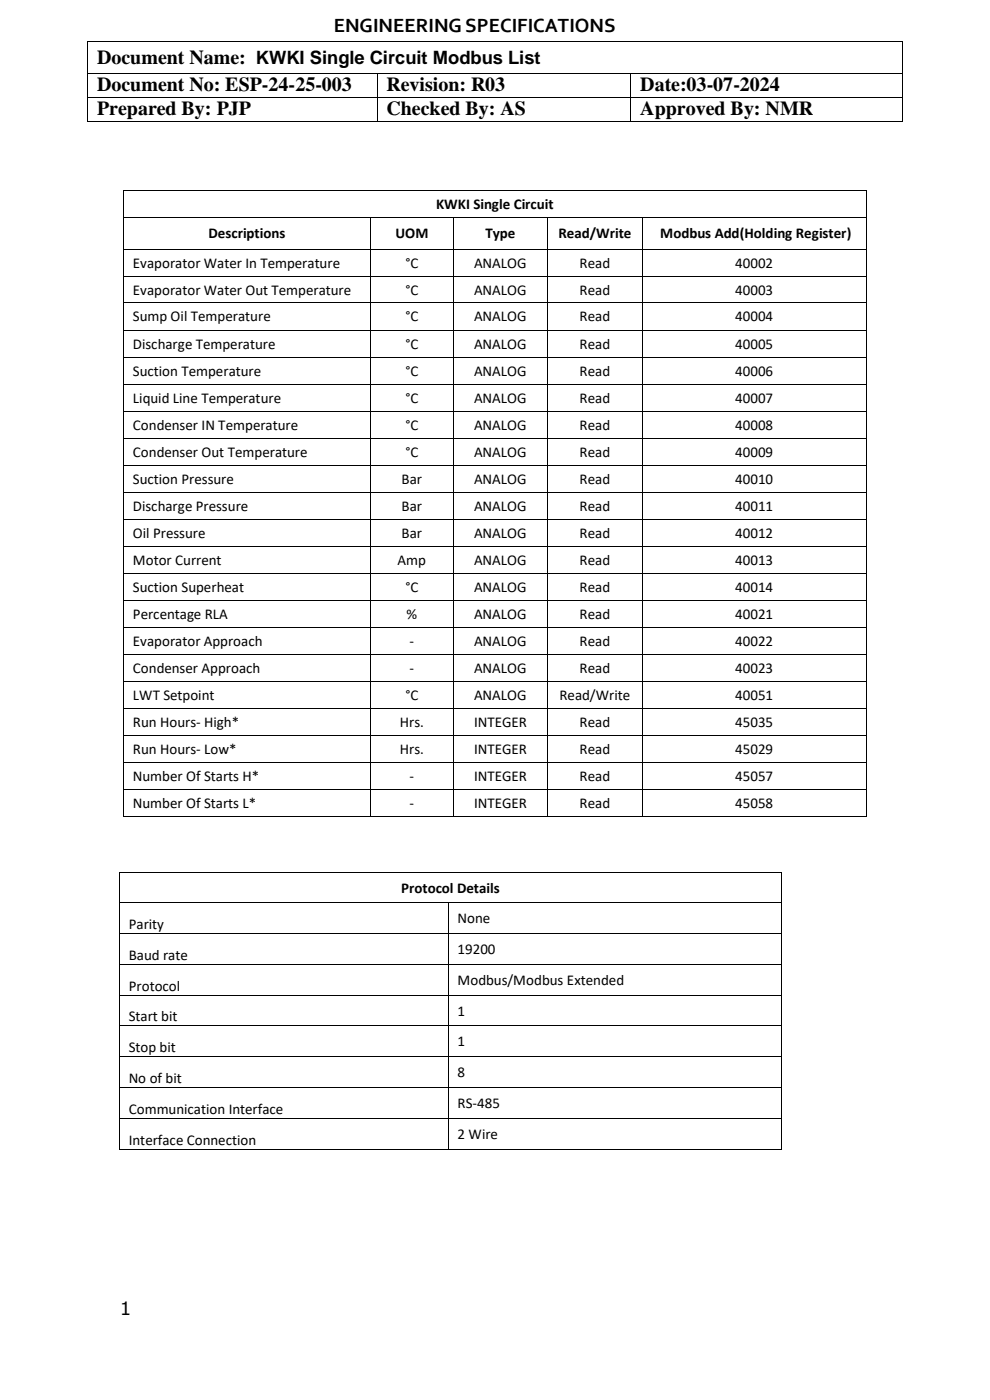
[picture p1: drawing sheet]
<svg xmlns="http://www.w3.org/2000/svg" width="210mm" height="297mm" viewBox="0 0 210 297" stroke-linecap="round" stroke-linejoin="round" font-family="sans-serif">
<defs><g id="words">
<g font-size="4.2">
<text x="70.8" y="6.8">ENGINEERINGSPECIFICATIONS</text>
<text x="20.6" y="13.6">Document Name: KWKI Single Circuit Modbus List</text>
<text x="20.6" y="19.3">Document No: ESP-24-25-003</text>
<text x="82" y="19.3">Revision: R03</text>
<text x="135.8" y="19.3">Date:03-07-2024</text>
<text x="20.6" y="24.4">Prepared By: PJP</text>
<text x="82" y="24.4">Checked By: AS</text>
<text x="135.8" y="24.4">Approved By: NMR</text>
</g>
<text font-size="3.9" x="25.4" y="279">1</text>
<g font-size="3.2">
<text x="92.5" y="44.3">KWKI Single Circuit</text>
<text x="44.2" y="50.5">Descriptions</text>
<text x="83.9" y="50.5">UOM</text>
<text x="103" y="50.5">Type</text>
<text x="118.5" y="50.5">Read/Write</text>
<text x="140.1" y="50.5">Modbus Add(Holding Register)</text>
<text x="28.2" y="56.8">Evaporator Water In Temperature</text>
<text x="86" y="56.8">°C</text>
<text x="100.6" y="56.8">ANALOG</text>
<text x="123" y="56.8">Read</text>
<text x="156" y="56.8">40002</text>
<text x="28.2" y="62.5">Evaporator Water Out Temperature</text>
<text x="86" y="62.5">°C</text>
<text x="100.6" y="62.5">ANALOG</text>
<text x="123" y="62.5">Read</text>
<text x="156" y="62.5">40003</text>
<text x="28.2" y="68.2">Sump Oil Temperature</text>
<text x="86" y="68.2">°C</text>
<text x="100.6" y="68.2">ANALOG</text>
<text x="123" y="68.2">Read</text>
<text x="156" y="68.2">40004</text>
<text x="28.2" y="74">Discharge Temperature</text>
<text x="86" y="74">°C</text>
<text x="100.6" y="74">ANALOG</text>
<text x="123" y="74">Read</text>
<text x="156" y="74">40005</text>
<text x="28.2" y="79.7">Suction Temperature</text>
<text x="86" y="79.7">°C</text>
<text x="100.6" y="79.7">ANALOG</text>
<text x="123" y="79.7">Read</text>
<text x="156" y="79.7">40006</text>
<text x="28.2" y="85.4">Liquid Line Temperature</text>
<text x="86" y="85.4">°C</text>
<text x="100.6" y="85.4">ANALOG</text>
<text x="123" y="85.4">Read</text>
<text x="156" y="85.4">40007</text>
<text x="28.2" y="91.2">Condenser IN Temperature</text>
<text x="86" y="91.2">°C</text>
<text x="100.6" y="91.2">ANALOG</text>
<text x="123" y="91.2">Read</text>
<text x="156" y="91.2">40008</text>
<text x="28.2" y="96.9">Condenser Out Temperature</text>
<text x="86" y="96.9">°C</text>
<text x="100.6" y="96.9">ANALOG</text>
<text x="123" y="96.9">Read</text>
<text x="156" y="96.9">40009</text>
<text x="28.2" y="102.6">Suction Pressure</text>
<text x="85.2" y="102.6">Bar</text>
<text x="100.6" y="102.6">ANALOG</text>
<text x="123" y="102.6">Read</text>
<text x="156" y="102.6">40010</text>
<text x="28.2" y="108.3">Discharge Pressure</text>
<text x="85.2" y="108.3">Bar</text>
<text x="100.6" y="108.3">ANALOG</text>
<text x="123" y="108.3">Read</text>
<text x="156" y="108.3">40011</text>
<text x="28.2" y="114.1">Oil Pressure</text>
<text x="28.2" y="119.8">Motor Current</text>
<text x="84.3" y="119.8">Amp</text>
<text x="85.2" y="114.1">Bar</text>
<text x="100.6" y="114.1">ANALOG</text>
<text x="100.6" y="119.8">ANALOG</text>
<text x="123" y="114.1">Read</text>
<text x="123" y="119.8">Read</text>
<text x="156" y="114.1">40012</text>
<text x="156" y="119.8">40013</text>
<text x="28.2" y="125.6">Suction Superheat</text>
<text x="86" y="125.6">°C</text>
<text x="100.6" y="125.6">ANALOG</text>
<text x="123" y="125.6">Read</text>
<text x="156" y="125.6">40014</text>
<text x="28.2" y="131.3">Percentage RLA</text>
<text x="86.2" y="131.3">%</text>
<text x="100.6" y="131.3">ANALOG</text>
<text x="123" y="131.3">Read</text>
<text x="156" y="131.3">40021</text>
<text x="28.2" y="137">Evaporator Approach</text>
<text x="86.9" y="137">-</text>
<text x="100.6" y="137">ANALOG</text>
<text x="123" y="137">Read</text>
<text x="156" y="137">40022</text>
<text x="28.2" y="142.8">Condenser Approach</text>
<text x="86.9" y="142.8">-</text>
<text x="100.6" y="142.8">ANALOG</text>
<text x="123" y="142.8">Read</text>
<text x="156" y="142.8">40023</text>
<text x="28.2" y="148.5">LWT Setpoint</text>
<text x="86" y="148.5">°C</text>
<text x="100.6" y="148.5">ANALOG</text>
<text x="118.7" y="148.5">Read/Write</text>
<text x="156" y="148.5">40051</text>
<text x="28.2" y="154.2">Run Hours- High*</text>
<text x="84.8" y="154.2">Hrs.</text>
<text x="100.6" y="154.2">INTEGER</text>
<text x="123" y="154.2">Read</text>
<text x="156" y="154.2">45035</text>
<text x="28.2" y="160">Run Hours- Low*</text>
<text x="84.8" y="160">Hrs.</text>
<text x="100.6" y="160">INTEGER</text>
<text x="123" y="160">Read</text>
<text x="156" y="160">45029</text>
<text x="28.2" y="165.7">Number Of Starts H*</text>
<text x="86.9" y="165.7">-</text>
<text x="100.6" y="165.7">INTEGER</text>
<text x="123" y="165.7">Read</text>
<text x="156" y="165.7">45057</text>
<text x="28.2" y="171.4">Number Of Starts L*</text>
<text x="86.9" y="171.4">-</text>
<text x="100.6" y="171.4">INTEGER</text>
<text x="123" y="171.4">Read</text>
<text x="156" y="171.4">45058</text>
<text x="85.1" y="189.4">Protocol Details</text>
<text x="27.3" y="197.1">Parity</text>
<text x="97.1" y="195.9">None</text>
<text x="27.3" y="203.6">Baud rate</text>
<text x="97.1" y="202.4">19200</text>
<text x="97.1" y="208.9">Modbus/Modbus Extended</text>
<text x="27.3" y="210.2">Protocol</text>
<text x="97.1" y="215.5">1</text>
<text x="27.3" y="216.7">Start bit</text>
<text x="97.1" y="222">1</text>
<text x="27.3" y="223.2">Stop bit</text>
<text x="27.3" y="229.8">No of bit</text>
<text x="97.1" y="228.5">8</text>
<text x="27.3" y="236.3">Communication Interface</text>
<text x="97.1" y="235.1">RS-485</text>
<text x="27.3" y="242.8">Interface Connection</text>
<text x="97.1" y="241.6">2 Wire</text>
</g>
</g></defs>
<g fill="#000">
<path d="M18.5 8.7h.2v.1h-.2z" fill-rule="evenodd"/>
<path d="M18.5 8.7h.2v.1h-.2z" fill-rule="evenodd"/>
<path d="M18.5 15.6h.2v.1h-.2z" fill-rule="evenodd"/>
<path d="M79.9 15.6h.2v.1h-.2z" fill-rule="evenodd"/>
<path d="M133.8 15.6h.1v.1h-.1z" fill-rule="evenodd"/>
<path d="M191.3 8.7h.2v.1h-.2z" fill-rule="evenodd"/>
<path d="M191.3 8.7h.2v.1h-.2z" fill-rule="evenodd"/>
<path d="M191.3 15.6h.2v.1h-.2z" fill-rule="evenodd"/>
<path d="M18.5 20.6h.2v.2h-.2z" fill-rule="evenodd"/>
<path d="M18.5 25.7h.2v.1h-.2z" fill-rule="evenodd"/>
<path d="M18.5 25.7h.2v.1h-.2z" fill-rule="evenodd"/>
<path d="M79.9 20.6h.2v.2h-.2z" fill-rule="evenodd"/>
<path d="M79.9 25.7h.2v.1h-.2z" fill-rule="evenodd"/>
<path d="M133.8 20.6h.1v.2h-.1z" fill-rule="evenodd"/>
<path d="M133.8 25.7h.1v.1h-.1z" fill-rule="evenodd"/>
<path d="M191.3 20.6h.2v.2h-.2z" fill-rule="evenodd"/>
<path d="M191.3 25.7h.2v.1h-.2z" fill-rule="evenodd"/>
<path d="M191.3 25.7h.2v.1h-.2z" fill-rule="evenodd"/>
<path d="M26.2 40.3h.2v.1h-.2z" fill-rule="evenodd"/>
<path d="M26.2 40.3h.2v.1h-.2z" fill-rule="evenodd"/>
<path d="M26.2 46h.2v.2h-.2z" fill-rule="evenodd"/>
<path d="M26.2 52.8h.2v.1h-.2z" fill-rule="evenodd"/>
<path d="M26.2 58.5h.2v.1h-.2z" fill-rule="evenodd"/>
<path d="M78.5 46h.2v.2h-.2z" fill-rule="evenodd"/>
<path d="M78.5 52.8h.2v.1h-.2z" fill-rule="evenodd"/>
<path d="M78.5 58.5h.2v.1h-.2z" fill-rule="evenodd"/>
<path d="M96.1 46h.1v.2h-.1z" fill-rule="evenodd"/>
<path d="M96.1 52.8h.1v.1h-.1z" fill-rule="evenodd"/>
<path d="M96.1 58.5h.1v.1h-.1z" fill-rule="evenodd"/>
<path d="M116.1 46h.2v.2h-.2z" fill-rule="evenodd"/>
<path d="M116.1 52.8h.2v.1h-.2z" fill-rule="evenodd"/>
<path d="M116.1 58.5h.2v.1h-.2z" fill-rule="evenodd"/>
<path d="M136.2 46h.1v.2h-.1z" fill-rule="evenodd"/>
<path d="M136.2 52.8h.1v.1h-.1z" fill-rule="evenodd"/>
<path d="M136.2 58.5h.1v.1h-.1z" fill-rule="evenodd"/>
<path d="M183.7 40.3h.1v.1h-.1z" fill-rule="evenodd"/>
<path d="M183.7 40.3h.1v.1h-.1z" fill-rule="evenodd"/>
<path d="M183.7 46h.1v.2h-.1z" fill-rule="evenodd"/>
<path d="M183.7 52.8h.1v.1h-.1z" fill-rule="evenodd"/>
<path d="M183.7 58.5h.1v.1h-.1z" fill-rule="evenodd"/>
<path d="M26.2 64.2h.2v.2h-.2z" fill-rule="evenodd"/>
<path d="M26.2 69.9h.2v.2h-.2z" fill-rule="evenodd"/>
<path d="M26.2 75.7h.2v.1h-.2z" fill-rule="evenodd"/>
<path d="M78.5 64.2h.2v.2h-.2z" fill-rule="evenodd"/>
<path d="M78.5 69.9h.2v.2h-.2z" fill-rule="evenodd"/>
<path d="M78.5 75.7h.2v.1h-.2z" fill-rule="evenodd"/>
<path d="M96.1 64.2h.1v.2h-.1z" fill-rule="evenodd"/>
<path d="M96.1 69.9h.1v.2h-.1z" fill-rule="evenodd"/>
<path d="M96.1 75.7h.1v.1h-.1z" fill-rule="evenodd"/>
<path d="M116.1 64.2h.2v.2h-.2z" fill-rule="evenodd"/>
<path d="M116.1 69.9h.2v.2h-.2z" fill-rule="evenodd"/>
<path d="M116.1 75.7h.2v.1h-.2z" fill-rule="evenodd"/>
<path d="M136.2 64.2h.1v.2h-.1z" fill-rule="evenodd"/>
<path d="M136.2 69.9h.1v.2h-.1z" fill-rule="evenodd"/>
<path d="M136.2 75.7h.1v.1h-.1z" fill-rule="evenodd"/>
<path d="M183.7 64.2h.1v.2h-.1z" fill-rule="evenodd"/>
<path d="M183.7 69.9h.1v.2h-.1z" fill-rule="evenodd"/>
<path d="M183.7 75.7h.1v.1h-.1z" fill-rule="evenodd"/>
<path d="M26.2 81.4h.2v.2h-.2z" fill-rule="evenodd"/>
<path d="M26.2 87.1h.2v.2h-.2z" fill-rule="evenodd"/>
<path d="M26.2 92.9h.2v.2h-.2z" fill-rule="evenodd"/>
<path d="M26.2 98.6h.2v.2h-.2z" fill-rule="evenodd"/>
<path d="M78.5 81.4h.2v.2h-.2z" fill-rule="evenodd"/>
<path d="M78.5 87.1h.2v.2h-.2z" fill-rule="evenodd"/>
<path d="M78.5 92.9h.2v.2h-.2z" fill-rule="evenodd"/>
<path d="M78.5 98.6h.2v.2h-.2z" fill-rule="evenodd"/>
<path d="M96.1 81.4h.1v.2h-.1z" fill-rule="evenodd"/>
<path d="M96.1 87.1h.1v.2h-.1z" fill-rule="evenodd"/>
<path d="M96.1 92.9h.1v.2h-.1z" fill-rule="evenodd"/>
<path d="M96.1 98.6h.1v.2h-.1z" fill-rule="evenodd"/>
<path d="M116.1 81.4h.2v.2h-.2z" fill-rule="evenodd"/>
<path d="M116.1 87.1h.2v.2h-.2z" fill-rule="evenodd"/>
<path d="M116.1 92.9h.2v.2h-.2z" fill-rule="evenodd"/>
<path d="M116.1 98.6h.2v.2h-.2z" fill-rule="evenodd"/>
<path d="M136.2 81.4h.1v.2h-.1z" fill-rule="evenodd"/>
<path d="M136.2 87.1h.1v.2h-.1z" fill-rule="evenodd"/>
<path d="M136.2 92.9h.1v.2h-.1z" fill-rule="evenodd"/>
<path d="M136.2 98.6h.1v.2h-.1z" fill-rule="evenodd"/>
<path d="M183.7 81.4h.1v.2h-.1z" fill-rule="evenodd"/>
<path d="M183.7 87.1h.1v.2h-.1z" fill-rule="evenodd"/>
<path d="M183.7 92.9h.1v.2h-.1z" fill-rule="evenodd"/>
<path d="M183.7 98.6h.1v.2h-.1z" fill-rule="evenodd"/>
<path d="M26.2 104.3h.2v.2h-.2z" fill-rule="evenodd"/>
<path d="M26.2 110.1h.2v.2h-.2z" fill-rule="evenodd"/>
<path d="M26.2 115.8h.2v.2h-.2z" fill-rule="evenodd"/>
<path d="M78.5 104.3h.2v.2h-.2z" fill-rule="evenodd"/>
<path d="M78.5 110.1h.2v.2h-.2z" fill-rule="evenodd"/>
<path d="M78.5 115.8h.2v.2h-.2z" fill-rule="evenodd"/>
<path d="M96.1 104.3h.1v.2h-.1z" fill-rule="evenodd"/>
<path d="M96.1 110.1h.1v.2h-.1z" fill-rule="evenodd"/>
<path d="M96.1 115.8h.1v.2h-.1z" fill-rule="evenodd"/>
<path d="M116.1 104.3h.2v.2h-.2z" fill-rule="evenodd"/>
<path d="M116.1 110.1h.2v.2h-.2z" fill-rule="evenodd"/>
<path d="M116.1 115.8h.2v.2h-.2z" fill-rule="evenodd"/>
<path d="M136.2 104.3h.1v.2h-.1z" fill-rule="evenodd"/>
<path d="M136.2 110.1h.1v.2h-.1z" fill-rule="evenodd"/>
<path d="M136.2 115.8h.1v.2h-.1z" fill-rule="evenodd"/>
<path d="M183.7 104.3h.1v.2h-.1z" fill-rule="evenodd"/>
<path d="M183.7 110.1h.1v.2h-.1z" fill-rule="evenodd"/>
<path d="M183.7 115.8h.1v.2h-.1z" fill-rule="evenodd"/>
<path d="M26.2 121.6h.2v.1h-.2z" fill-rule="evenodd"/>
<path d="M26.2 127.3h.2v.1h-.2z" fill-rule="evenodd"/>
<path d="M26.2 133h.2v.2h-.2z" fill-rule="evenodd"/>
<path d="M26.2 138.7h.2v.2h-.2z" fill-rule="evenodd"/>
<path d="M78.5 121.6h.2v.1h-.2z" fill-rule="evenodd"/>
<path d="M78.5 127.3h.2v.1h-.2z" fill-rule="evenodd"/>
<path d="M78.5 133h.2v.2h-.2z" fill-rule="evenodd"/>
<path d="M78.5 138.7h.2v.2h-.2z" fill-rule="evenodd"/>
<path d="M96.1 121.6h.1v.1h-.1z" fill-rule="evenodd"/>
<path d="M96.1 127.3h.1v.1h-.1z" fill-rule="evenodd"/>
<path d="M96.1 133h.1v.2h-.1z" fill-rule="evenodd"/>
<path d="M96.1 138.7h.1v.2h-.1z" fill-rule="evenodd"/>
<path d="M116.1 121.6h.2v.1h-.2z" fill-rule="evenodd"/>
<path d="M116.1 127.3h.2v.1h-.2z" fill-rule="evenodd"/>
<path d="M116.1 133h.2v.2h-.2z" fill-rule="evenodd"/>
<path d="M116.1 138.7h.2v.2h-.2z" fill-rule="evenodd"/>
<path d="M136.2 121.6h.1v.1h-.1z" fill-rule="evenodd"/>
<path d="M136.2 127.3h.1v.1h-.1z" fill-rule="evenodd"/>
<path d="M136.2 133h.1v.2h-.1z" fill-rule="evenodd"/>
<path d="M136.2 138.7h.1v.2h-.1z" fill-rule="evenodd"/>
<path d="M183.7 121.6h.1v.1h-.1z" fill-rule="evenodd"/>
<path d="M183.7 127.3h.1v.1h-.1z" fill-rule="evenodd"/>
<path d="M183.7 133h.1v.2h-.1z" fill-rule="evenodd"/>
<path d="M183.7 138.7h.1v.2h-.1z" fill-rule="evenodd"/>
<path d="M26.2 144.5h.2v.1h-.2z" fill-rule="evenodd"/>
<path d="M26.2 150.2h.2v.2h-.2z" fill-rule="evenodd"/>
<path d="M26.2 155.9h.2v.2h-.2z" fill-rule="evenodd"/>
<path d="M78.5 144.5h.2v.1h-.2z" fill-rule="evenodd"/>
<path d="M78.5 150.2h.2v.2h-.2z" fill-rule="evenodd"/>
<path d="M78.5 155.9h.2v.2h-.2z" fill-rule="evenodd"/>
<path d="M96.1 144.5h.1v.1h-.1z" fill-rule="evenodd"/>
<path d="M96.1 150.2h.1v.2h-.1z" fill-rule="evenodd"/>
<path d="M96.1 155.9h.1v.2h-.1z" fill-rule="evenodd"/>
<path d="M116.1 144.5h.2v.1h-.2z" fill-rule="evenodd"/>
<path d="M116.1 150.2h.2v.2h-.2z" fill-rule="evenodd"/>
<path d="M116.1 155.9h.2v.2h-.2z" fill-rule="evenodd"/>
<path d="M136.2 144.5h.1v.1h-.1z" fill-rule="evenodd"/>
<path d="M136.2 150.2h.1v.2h-.1z" fill-rule="evenodd"/>
<path d="M136.2 155.9h.1v.2h-.1z" fill-rule="evenodd"/>
<path d="M183.7 144.5h.1v.1h-.1z" fill-rule="evenodd"/>
<path d="M183.7 150.2h.1v.2h-.1z" fill-rule="evenodd"/>
<path d="M183.7 155.9h.1v.2h-.1z" fill-rule="evenodd"/>
<path d="M26.2 161.7h.2v.2h-.2z" fill-rule="evenodd"/>
<path d="M26.2 167.4h.2v.2h-.2z" fill-rule="evenodd"/>
<path d="M26.2 173.2h.2v.1h-.2z" fill-rule="evenodd"/>
<path d="M26.2 173.2h.2v.1h-.2z" fill-rule="evenodd"/>
<path d="M78.5 161.7h.2v.2h-.2z" fill-rule="evenodd"/>
<path d="M78.5 167.4h.2v.2h-.2z" fill-rule="evenodd"/>
<path d="M78.5 173.2h.2v.1h-.2z" fill-rule="evenodd"/>
<path d="M96.1 161.7h.1v.2h-.1z" fill-rule="evenodd"/>
<path d="M96.1 167.4h.1v.2h-.1z" fill-rule="evenodd"/>
<path d="M96.1 173.2h.1v.1h-.1z" fill-rule="evenodd"/>
<path d="M116.1 161.7h.2v.2h-.2z" fill-rule="evenodd"/>
<path d="M116.1 167.4h.2v.2h-.2z" fill-rule="evenodd"/>
<path d="M116.1 173.2h.2v.1h-.2z" fill-rule="evenodd"/>
<path d="M136.2 161.7h.1v.2h-.1z" fill-rule="evenodd"/>
<path d="M136.2 167.4h.1v.2h-.1z" fill-rule="evenodd"/>
<path d="M136.2 173.2h.1v.1h-.1z" fill-rule="evenodd"/>
<path d="M183.7 161.7h.1v.2h-.1z" fill-rule="evenodd"/>
<path d="M183.7 167.4h.1v.2h-.1z" fill-rule="evenodd"/>
<path d="M183.7 173.2h.1v.1h-.1z" fill-rule="evenodd"/>
<path d="M183.7 173.2h.1v.1h-.1z" fill-rule="evenodd"/>
<path d="M25.3 184.9h.2v.2h-.2z" fill-rule="evenodd"/>
<path d="M25.3 184.9h.2v.2h-.2z" fill-rule="evenodd"/>
<path d="M25.3 191.5h.2v.1h-.2z" fill-rule="evenodd"/>
<path d="M25.3 198h.2v.2h-.2z" fill-rule="evenodd"/>
<path d="M95.1 191.5h.2v.1h-.2z" fill-rule="evenodd"/>
<path d="M95.1 198h.2v.2h-.2z" fill-rule="evenodd"/>
<path d="M165.7 184.9h.2v.2h-.2z" fill-rule="evenodd"/>
<path d="M165.7 184.9h.2v.2h-.2z" fill-rule="evenodd"/>
<path d="M165.7 191.5h.2v.1h-.2z" fill-rule="evenodd"/>
<path d="M165.7 198h.2v.2h-.2z" fill-rule="evenodd"/>
<path d="M25.3 204.5h.2v.2h-.2z" fill-rule="evenodd"/>
<path d="M25.3 211.1h.2v.1h-.2z" fill-rule="evenodd"/>
<path d="M25.3 217.6h.2v.1h-.2z" fill-rule="evenodd"/>
<path d="M95.1 204.5h.2v.2h-.2z" fill-rule="evenodd"/>
<path d="M95.1 211.1h.2v.1h-.2z" fill-rule="evenodd"/>
<path d="M95.1 217.6h.2v.1h-.2z" fill-rule="evenodd"/>
<path d="M165.7 204.5h.2v.2h-.2z" fill-rule="evenodd"/>
<path d="M165.7 211.1h.2v.1h-.2z" fill-rule="evenodd"/>
<path d="M165.7 217.6h.2v.1h-.2z" fill-rule="evenodd"/>
<path d="M25.3 224.1h.2v.2h-.2z" fill-rule="evenodd"/>
<path d="M25.3 230.6h.2v.2h-.2z" fill-rule="evenodd"/>
<path d="M25.3 237.2h.2v.2h-.2z" fill-rule="evenodd"/>
<path d="M95.1 224.1h.2v.2h-.2z" fill-rule="evenodd"/>
<path d="M95.1 230.6h.2v.2h-.2z" fill-rule="evenodd"/>
<path d="M95.1 237.2h.2v.2h-.2z" fill-rule="evenodd"/>
<path d="M165.7 224.1h.2v.2h-.2z" fill-rule="evenodd"/>
<path d="M165.7 230.6h.2v.2h-.2z" fill-rule="evenodd"/>
<path d="M165.7 237.2h.2v.2h-.2z" fill-rule="evenodd"/>
<path d="M25.3 243.7h.2v.2h-.2z" fill-rule="evenodd"/>
<path d="M25.3 243.7h.2v.2h-.2z" fill-rule="evenodd"/>
<path d="M95.1 243.7h.2v.2h-.2z" fill-rule="evenodd"/>
<path d="M165.7 243.7h.2v.2h-.2z" fill-rule="evenodd"/>
<path d="M165.7 243.7h.2v.2h-.2z" fill-rule="evenodd"/>
</g>
<g fill="none" stroke="#000" stroke-width=".21">
<path d="M18.6 8.8v6.8M18.6 15.7v4.9M18.7 8.8h172.6M18.7 15.7h61.2M80 15.7v4.9M80.1 15.7h53.7M133.8 15.7v4.9M133.9 15.7h57.4M191.4 8.8v6.8M191.4 15.7v4.9M18.6 20.8v4.9M18.7 20.7h61.2"/>
<path d="M18.7 25.7h61.2M80 20.8v4.9M80.1 20.7h53.7M80.1 25.7h53.7M133.8 20.8v4.9M133.9 20.7h57.4M133.9 25.7h57.4M191.4 20.8v4.9M26.3 40.4v5.6M26.3 46.2v6.6M26.3 52.9v5.6M26.3 58.6v5.6"/>
<path d="M26.4 40.4h157.3M26.4 46.1h52.1M26.4 52.8h52.1M26.4 58.6h52.1M78.6 46.2v6.6M78.6 52.9v5.6M78.6 58.6v5.6M78.7 46.1h17.4M78.7 52.8h17.4M78.7 58.6h17.4M96.2 46.2v6.6M96.2 52.9v5.6"/>
<path d="M96.2 58.6v5.6M96.2 46.1h19.9M96.2 52.8h19.9M96.2 58.6h19.9M116.2 46.2v6.6M116.2 52.9v5.6M116.2 58.6v5.6M116.3 46.1h19.9M116.3 52.8h19.9M116.3 58.6h19.9M136.3 46.2v6.6M136.3 52.9v5.6"/>
<path d="M136.3 58.6v5.6M136.3 46.1h47.4M136.3 52.8h47.4M136.3 58.6h47.4M183.8 40.4v5.6M183.8 46.2v6.6M183.8 52.9v5.6M183.8 58.6v5.6M26.3 64.4v5.5M26.3 70.1v5.6M26.3 75.8v5.6M26.4 64.3h52.1"/>
<path d="M26.4 70h52.1M26.4 75.7h52.1M78.6 64.4v5.5M78.6 70.1v5.6M78.6 75.8v5.6M78.7 64.3h17.4M78.7 70h17.4M78.7 75.7h17.4M96.2 64.4v5.5M96.2 70.1v5.6M96.2 75.8v5.6M96.2 64.3h19.9"/>
<path d="M96.2 70h19.9M96.2 75.7h19.9M116.2 64.4v5.5M116.2 70.1v5.6M116.2 75.8v5.6M116.3 64.3h19.9M116.3 70h19.9M116.3 75.7h19.9M136.3 64.4v5.5M136.3 70.1v5.6M136.3 75.8v5.6M136.3 64.3h47.4"/>
<path d="M136.3 70h47.4M136.3 75.7h47.4M183.8 64.4v5.5M183.8 70.1v5.6M183.8 75.8v5.6M26.3 81.6v5.5M26.3 87.3v5.6M26.3 93.1v5.5M26.3 98.8v5.5M26.4 81.5h52.1M26.4 87.2h52.1M26.4 93h52.1"/>
<path d="M26.4 98.7h52.1M78.6 81.6v5.5M78.6 87.3v5.6M78.6 93.1v5.5M78.6 98.8v5.5M78.7 81.5h17.4M78.7 87.2h17.4M78.7 93h17.4M78.7 98.7h17.4M96.2 81.6v5.5M96.2 87.3v5.6M96.2 93.1v5.5"/>
<path d="M96.2 98.8v5.5M96.2 81.5h19.9M96.2 87.2h19.9M96.2 93h19.9M96.2 98.7h19.9M116.2 81.6v5.5M116.2 87.3v5.6M116.2 93.1v5.5M116.2 98.8v5.5M116.3 81.5h19.9M116.3 87.2h19.9M116.3 93h19.9"/>
<path d="M116.3 98.7h19.9M136.3 81.6v5.5M136.3 87.3v5.6M136.3 93.1v5.5M136.3 98.8v5.5M136.3 81.5h47.4M136.3 87.2h47.4M136.3 93h47.4M136.3 98.7h47.4M183.8 81.6v5.5M183.8 87.3v5.6M183.8 93.1v5.5"/>
<path d="M183.8 98.8v5.5M26.3 104.5v5.6M26.3 110.3v5.5M26.3 116v5.6M26.4 104.4h52.1M26.4 110.2h52.1M26.4 115.9h52.1M78.6 104.5v5.6M78.6 110.3v5.5M78.6 116v5.6M78.7 104.4h17.4M78.7 110.2h17.4"/>
<path d="M78.7 115.9h17.4M96.2 104.5v5.6M96.2 110.3v5.5M96.2 116v5.6M96.2 104.4h19.9M96.2 110.2h19.9M96.2 115.9h19.9M116.2 104.5v5.6M116.2 110.3v5.5M116.2 116v5.6M116.3 104.4h19.9M116.3 110.2h19.9"/>
<path d="M116.3 115.9h19.9M136.3 104.5v5.6M136.3 110.3v5.5M136.3 116v5.6M136.3 104.4h47.4M136.3 110.2h47.4M136.3 115.9h47.4M183.8 104.5v5.6M183.8 110.3v5.5M183.8 116v5.6M26.3 121.7v5.6M26.3 127.4v5.6"/>
<path d="M26.3 133.2v5.5M26.3 138.9v5.6M26.4 121.6h52.1M26.4 127.4h52.1M26.4 133.1h52.1M26.4 138.8h52.1M78.6 121.7v5.6M78.6 127.4v5.6M78.6 133.2v5.5M78.6 138.9v5.6M78.7 121.6h17.4M78.7 127.4h17.4"/>
<path d="M78.7 133.1h17.4M78.7 138.8h17.4M96.2 121.7v5.6M96.2 127.4v5.6M96.2 133.2v5.5M96.2 138.9v5.6M96.2 121.6h19.9M96.2 127.4h19.9M96.2 133.1h19.9M96.2 138.8h19.9M116.2 121.7v5.6M116.2 127.4v5.6"/>
<path d="M116.2 133.2v5.5M116.2 138.9v5.6M116.3 121.6h19.9M116.3 127.4h19.9M116.3 133.1h19.9M116.3 138.8h19.9M136.3 121.7v5.6M136.3 127.4v5.6M136.3 133.2v5.5M136.3 138.9v5.6M136.3 121.6h47.4M136.3 127.4h47.4"/>
<path d="M136.3 133.1h47.4M136.3 138.8h47.4M183.8 121.7v5.6M183.8 127.4v5.6M183.8 133.2v5.5M183.8 138.9v5.6M26.3 144.6v5.6M26.3 150.4v5.5M26.3 156.1v5.6M26.4 144.5h52.1M26.4 150.3h52.1M26.4 156h52.1"/>
<path d="M78.6 144.6v5.6M78.6 150.4v5.5M78.6 156.1v5.6M78.7 144.5h17.4M78.7 150.3h17.4M78.7 156h17.4M96.2 144.6v5.6M96.2 150.4v5.5M96.2 156.1v5.6M96.2 144.5h19.9M96.2 150.3h19.9M96.2 156h19.9"/>
<path d="M116.2 144.6v5.6M116.2 150.4v5.5M116.2 156.1v5.6M116.3 144.5h19.9M116.3 150.3h19.9M116.3 156h19.9M136.3 144.6v5.6M136.3 150.4v5.5M136.3 156.1v5.6M136.3 144.5h47.4M136.3 150.3h47.4M136.3 156h47.4"/>
<path d="M183.8 144.6v5.6M183.8 150.4v5.5M183.8 156.1v5.6M26.3 161.9v5.5M26.3 167.6v5.6M26.4 161.8h52.1M26.4 167.5h52.1M26.4 173.3h52.1M78.6 161.9v5.5M78.6 167.6v5.6M78.7 161.8h17.4M78.7 167.5h17.4"/>
<path d="M78.7 173.3h17.4M96.2 161.9v5.5M96.2 167.6v5.6M96.2 161.8h19.9M96.2 167.5h19.9M96.2 173.3h19.9M116.2 161.9v5.5M116.2 167.6v5.6M116.3 161.8h19.9M116.3 167.5h19.9M116.3 173.3h19.9M136.3 161.9v5.5"/>
<path d="M136.3 167.6v5.6M136.3 161.8h47.4M136.3 167.5h47.4M136.3 173.3h47.4M183.8 161.9v5.5M183.8 167.6v5.6M25.4 185.1v6.4M25.4 191.6v6.4M25.4 198.2v6.3M25.5 185h140.2M25.5 191.5h69.6M25.5 198.1h69.6"/>
<path d="M95.2 191.6v6.4M95.2 198.2v6.3M95.3 191.5h70.4M95.3 198.1h70.4M165.8 185.1v6.4M165.8 191.6v6.4M165.8 198.2v6.3M25.4 204.7v6.4M25.4 211.2v6.4M25.4 217.7v6.4M25.5 204.6h69.6M25.5 211.1h69.6"/>
<path d="M25.5 217.7h69.6M95.2 204.7v6.4M95.2 211.2v6.4M95.2 217.7v6.4M95.3 204.6h70.4M95.3 211.1h70.4M95.3 217.7h70.4M165.8 204.7v6.4M165.8 211.2v6.4M165.8 217.7v6.4M25.4 224.3v6.3M25.4 230.8v6.4"/>
<path d="M25.4 237.4v6.3M25.5 224.2h69.6M25.5 230.7h69.6M25.5 237.3h69.6M95.2 224.3v6.3M95.2 230.8v6.4M95.2 237.4v6.3M95.3 224.2h70.4M95.3 230.7h70.4M95.3 237.3h70.4M165.8 224.3v6.3M165.8 230.8v6.4"/>
<path d="M165.8 237.4v6.3M25.5 243.8h69.6M95.3 243.8h70.4"/>
</g>
<use href="#words"/>
</svg>
